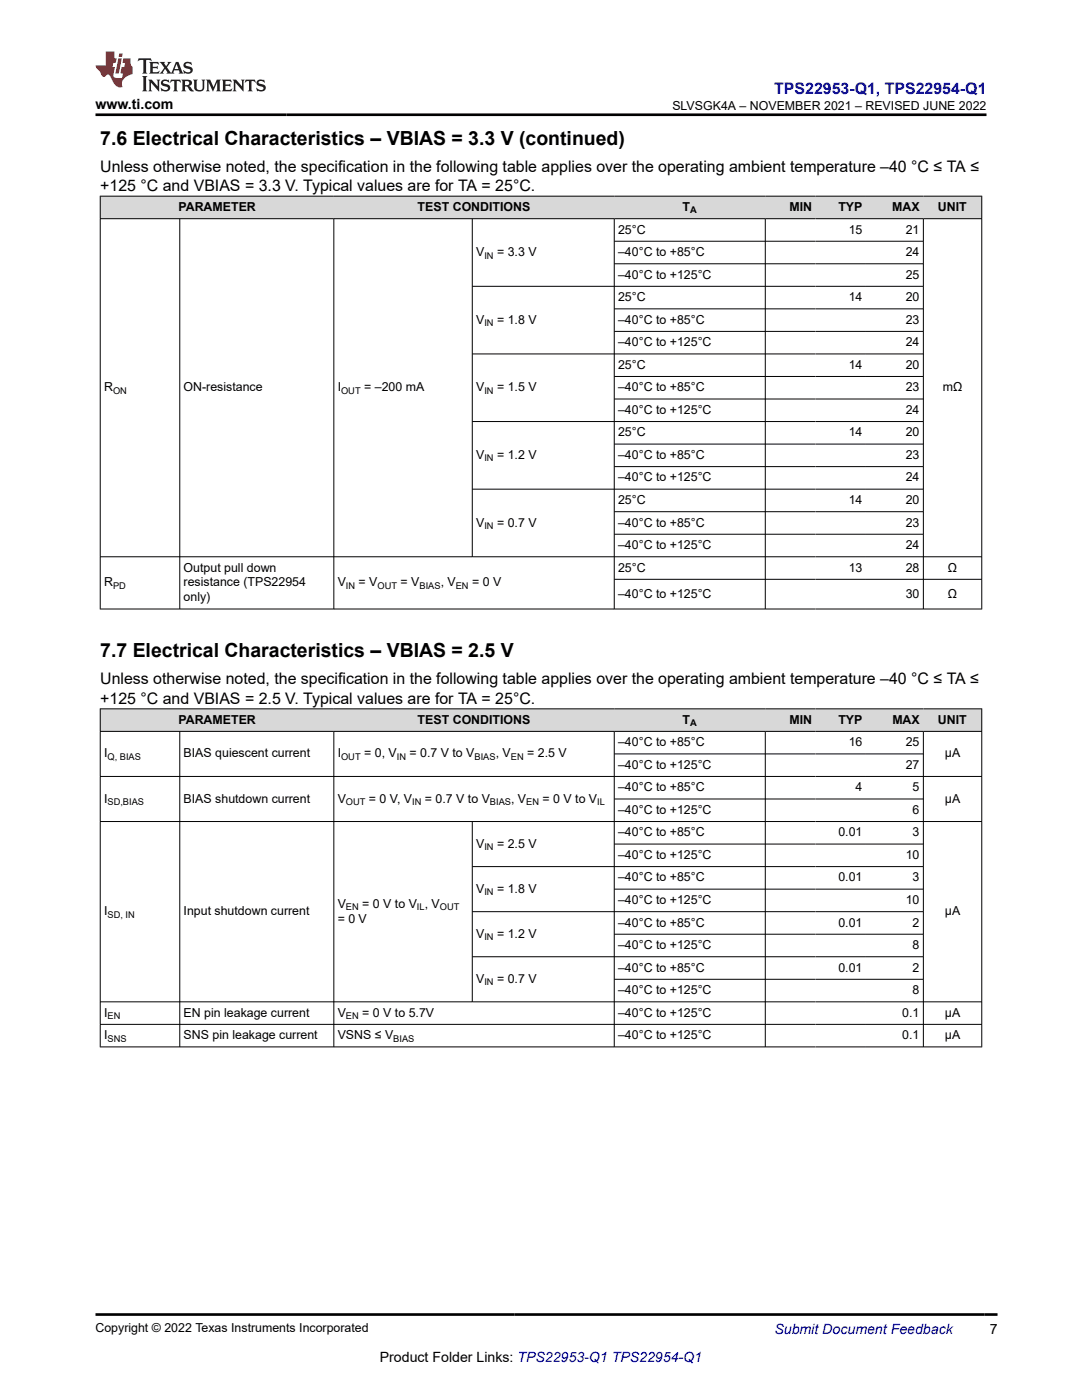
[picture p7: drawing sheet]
<svg xmlns="http://www.w3.org/2000/svg" width="216mm" height="279mm" viewBox="0 0 216 279" stroke-linecap="round" stroke-linejoin="round" font-family="sans-serif">
<defs><g id="words">
<g font-size="3.9">
<text x="20" y="28.8">7.6 Electrical Characteristics – VBIAS = 3.3 V (continued)</text>
<text x="20" y="131.2">7.7 Electrical Characteristics – VBIAS = 2.5 V</text>
</g>
<text font-size="3.2" fill="#00f" x="154.5" y="18.7">TPS22953-Q1, TPS22954-Q1</text>
<g font-size="3.2">
<text x="20" y="34.3">Unless otherwise noted, the specification in the following table applies over the operating ambient temperature –40 °C ≤ TA ≤</text>
<text x="20" y="38.1">+125 °C and VBIAS = 3.3 V. Typical values are for TA = 25°C.</text>
<text x="20" y="136.6">Unless otherwise noted, the specification in the following table applies over the operating ambient temperature –40 °C ≤ TA ≤</text>
<text x="20" y="140.4">+125 °C and VBIAS = 2.5 V. Typical values are for TA = 25°C.</text>
</g>
<g font-size="2.8">
<text x="19.1" y="21.8">www.ti.com</text>
<text x="197.5" y="266.1">7</text>
<text x="75.8" y="271.7">Product Folder Links: TPS22953-Q1 TPS22954-Q1</text>
</g>
<text font-size="2.8" fill="#00f" x="154.5" y="266.2">Submit Document Feedback</text>
<g font-size="2.5">
<text x="134.2" y="21.9">SLVSGK4A – NOVEMBER 2021 – REVISED JUNE 2022</text>
<text x="35.6" y="42.1">PARAMETER</text>
<text x="83.3" y="42.1">TEST CONDITIONS</text>
<text x="123.3" y="46.6">25°C</text>
<text x="136.2" y="42.1">T</text>
<text x="157.5" y="42.1">MIN</text>
<text x="167.3" y="42.1">TYP</text>
<text x="169.3" y="46.6">15</text>
<text x="178.1" y="42.1">MAX</text>
<text x="180.7" y="46.6">21</text>
<text x="187.2" y="42.1">UNIT</text>
<text x="95" y="51.1">V</text>
<text x="99.2" y="51.1">= 3.3 V</text>
<text x="123.3" y="51.1">–40°C to +85°C</text>
<text x="180.7" y="51.1">24</text>
<text x="123.3" y="55.6">–40°C to +125°C</text>
<text x="180.7" y="55.6">25</text>
<text x="95" y="64.6">V</text>
<text x="99.2" y="64.6">= 1.8 V</text>
<text x="123.3" y="60.1">25°C</text>
<text x="123.3" y="64.6">–40°C to +85°C</text>
<text x="169.3" y="60.1">14</text>
<text x="180.7" y="60.1">20</text>
<text x="180.7" y="64.6">23</text>
<text x="123.3" y="69.1">–40°C to +125°C</text>
<text x="180.7" y="69.1">24</text>
<text x="123.3" y="73.6">25°C</text>
<text x="169.3" y="73.6">14</text>
<text x="180.7" y="73.6">20</text>
<text x="20.8" y="78.1">R</text>
<text x="36.6" y="78.1">ON-resistance</text>
<text x="67.4" y="78.1">I</text>
<text x="72.7" y="78.1">= –200 mA</text>
<text x="95" y="78.1">V</text>
<text x="99.2" y="78.1">= 1.5 V</text>
<text x="123.3" y="78.1">–40°C to +85°C</text>
<text x="123.3" y="82.6">–40°C to +125°C</text>
<text x="180.7" y="78.1">23</text>
<text x="180.7" y="82.6">24</text>
<text x="188.1" y="78.1">mΩ</text>
<text x="123.3" y="87.1">25°C</text>
<text x="169.3" y="87.1">14</text>
<text x="180.7" y="87.1">20</text>
<text x="95" y="91.6">V</text>
<text x="99.2" y="91.6">= 1.2 V</text>
<text x="123.3" y="91.6">–40°C to +85°C</text>
<text x="180.7" y="91.6">23</text>
<text x="123.3" y="96.1">–40°C to +125°C</text>
<text x="123.3" y="100.6">25°C</text>
<text x="169.3" y="100.6">14</text>
<text x="180.7" y="96.1">24</text>
<text x="180.7" y="100.6">20</text>
<text x="95" y="105.1">V</text>
<text x="99.2" y="105.1">= 0.7 V</text>
<text x="123.3" y="105.1">–40°C to +85°C</text>
<text x="180.7" y="105.1">23</text>
<text x="123.3" y="109.6">–40°C to +125°C</text>
<text x="180.7" y="109.6">24</text>
<text x="20.8" y="117">R</text>
<text x="36.6" y="114.1">Output pull down</text>
<text x="36.6" y="117">resistance (TPS22954</text>
<text x="67.4" y="117">V</text>
<text x="71.6" y="117">= V</text>
<text x="79.9" y="117">= V</text>
<text x="87.9" y="117">, V</text>
<text x="94.2" y="117">= 0 V</text>
<text x="123.3" y="114.1">25°C</text>
<text x="123.3" y="119.3">–40°C to +125°C</text>
<text x="169.3" y="114.1">13</text>
<text x="180.7" y="114.1">28</text>
<text x="180.7" y="119.3">30</text>
<text x="189.2" y="114.1">Ω</text>
<text x="189.2" y="119.3">Ω</text>
<text x="36.6" y="120">only)</text>
<text x="35.6" y="144.4">PARAMETER</text>
<text x="83.3" y="144.4">TEST CONDITIONS</text>
<text x="123.3" y="148.9">–40°C to +85°C</text>
<text x="136.2" y="144.4">T</text>
<text x="157.5" y="144.4">MIN</text>
<text x="167.3" y="144.4">TYP</text>
<text x="169.3" y="148.9">16</text>
<text x="178.1" y="144.4">MAX</text>
<text x="180.7" y="148.9">25</text>
<text x="187.2" y="144.4">UNIT</text>
<text x="20.8" y="151.2">I</text>
<text x="36.6" y="151.2">BIAS quiescent current</text>
<text x="67.4" y="151.2">I</text>
<text x="72.7" y="151.2">= 0, V</text>
<text x="81.7" y="151.2">= 0.7 V to V</text>
<text x="98.9" y="151.2">, V</text>
<text x="105.2" y="151.2">= 2.5 V</text>
<text x="123.3" y="153.4">–40°C to +125°C</text>
<text x="180.7" y="153.4">27</text>
<text x="188.5" y="151.2">µA</text>
<text x="20.8" y="160.2">I</text>
<text x="36.6" y="160.2">BIAS shutdown current</text>
<text x="67.4" y="160.2">V</text>
<text x="73.6" y="160.2">= 0 V, V</text>
<text x="84.8" y="160.2">= 0.7 V to V</text>
<text x="102" y="160.2">, V</text>
<text x="108.3" y="160.2">= 0 V to V</text>
<text x="123.3" y="157.9">–40°C to +85°C</text>
<text x="170.7" y="157.9">4</text>
<text x="182.1" y="157.9">5</text>
<text x="188.5" y="160.2">µA</text>
<text x="123.3" y="162.4">–40°C to +125°C</text>
<text x="123.3" y="166.9">–40°C to +85°C</text>
<text x="167.3" y="166.9">0.01</text>
<text x="182.1" y="162.4">6</text>
<text x="182.1" y="166.9">3</text>
<text x="95" y="169.2">V</text>
<text x="99.2" y="169.2">= 2.5 V</text>
<text x="123.3" y="171.4">–40°C to +125°C</text>
<text x="180.7" y="171.4">10</text>
<text x="95" y="178.2">V</text>
<text x="99.2" y="178.2">= 1.8 V</text>
<text x="123.3" y="175.9">–40°C to +85°C</text>
<text x="167.3" y="175.9">0.01</text>
<text x="182.1" y="175.9">3</text>
<text x="20.8" y="182.7">I</text>
<text x="36.6" y="182.7">Input shutdown current</text>
<text x="67.4" y="184.1">= 0 V</text>
<text x="67.4" y="181.2">V</text>
<text x="72.3" y="181.2">= 0 V to V , V</text>
<text x="123.3" y="180.4">–40°C to +125°C</text>
<text x="123.3" y="184.9">–40°C to +85°C</text>
<text x="167.3" y="184.9">0.01</text>
<text x="180.7" y="180.4">10</text>
<text x="182.1" y="184.9">2</text>
<text x="188.5" y="182.7">µA</text>
<text x="95" y="187.2">V</text>
<text x="99.2" y="187.2">= 1.2 V</text>
<text x="123.3" y="189.4">–40°C to +125°C</text>
<text x="182.1" y="189.4">8</text>
<text x="95" y="196.2">V</text>
<text x="99.2" y="196.2">= 0.7 V</text>
<text x="123.3" y="193.9">–40°C to +85°C</text>
<text x="167.3" y="193.9">0.01</text>
<text x="182.1" y="193.9">2</text>
<text x="20.8" y="202.9">I</text>
<text x="36.6" y="202.9">EN pin leakage current</text>
<text x="67.4" y="202.9">V</text>
<text x="72.3" y="202.9">= 0 V to 5.7V</text>
<text x="123.3" y="198.4">–40°C to +125°C</text>
<text x="123.3" y="202.9">–40°C to +125°C</text>
<text x="180" y="202.9">0.1</text>
<text x="182.1" y="198.4">8</text>
<text x="188.5" y="202.9">µA</text>
<text x="20.8" y="207.4">I</text>
<text x="36.6" y="207.4">SNS pin leakage current</text>
<text x="67.4" y="207.4">VSNS ≤ V</text>
<text x="123.3" y="207.4">–40°C to +125°C</text>
<text x="180" y="207.4">0.1</text>
<text x="188.5" y="207.4">µA</text>
<text x="19.1" y="265.9">Copyright © 2022 Texas Instruments Incorporated</text>
</g>
<g font-size="1.9">
<text x="137.7" y="42.6">A</text>
<text x="96.7" y="51.6">IN</text>
<text x="96.7" y="65.1">IN</text>
<text x="22.6" y="78.6">ON</text>
<text x="68.1" y="78.6">OUT</text>
<text x="96.7" y="78.6">IN</text>
<text x="96.7" y="92.1">IN</text>
<text x="96.7" y="105.6">IN</text>
<text x="22.6" y="117.5">PD</text>
<text x="69" y="117.5">IN</text>
<text x="75.3" y="117.5">OUT</text>
<text x="83.7" y="117.5">BIAS</text>
<text x="91" y="117.5">EN</text>
<text x="137.7" y="144.9">A</text>
<text x="21.5" y="151.7">Q, BIAS</text>
<text x="68.1" y="151.7">OUT</text>
<text x="79.2" y="151.7">IN</text>
<text x="94.7" y="151.7">BIAS</text>
<text x="101.9" y="151.7">EN</text>
<text x="21.5" y="160.7">SD,BIAS</text>
<text x="69" y="160.7">OUT</text>
<text x="82.2" y="160.7">IN</text>
<text x="97.8" y="160.7">BIAS</text>
<text x="105" y="160.7">EN</text>
<text x="119.2" y="160.7">IL</text>
<text x="96.7" y="169.7">IN</text>
<text x="96.7" y="178.7">IN</text>
<text x="21.5" y="183.2">SD, IN</text>
<text x="69" y="181.7">EN</text>
<text x="83.2" y="181.7">IL</text>
<text x="87.8" y="181.7">OUT</text>
<text x="96.7" y="187.6">IN</text>
<text x="96.7" y="196.6">IN</text>
<text x="21.5" y="203.4">EN</text>
<text x="69" y="203.4">EN</text>
<text x="21.5" y="207.9">SNS</text>
<text x="78.5" y="207.9">BIAS</text>
</g>
</g></defs>
<g fill="#d8d8d8">
<path d="M20 39.1h175.9v4.5h-175.9z" fill-rule="evenodd"/>
<path d="M20.1 39.2h46.5v4.4h-46.5z" fill-rule="evenodd"/>
<path d="M66.6 39.2h56v4.4h-56z" fill-rule="evenodd"/>
<path d="M122.6 39.2h30.1v4.4h-30.1z" fill-rule="evenodd"/>
<path d="M152.7 39.2h10v4.4h-10z" fill-rule="evenodd"/>
<path d="M162.7 39.2h10.1v4.4h-10.1z" fill-rule="evenodd"/>
<path d="M172.8 39.2h11.4v4.4h-11.4z" fill-rule="evenodd"/>
<path d="M184.2 39.2h11.6v4.4h-11.6z" fill-rule="evenodd"/>
</g>
<g fill="none" stroke="#000" stroke-width=".2">
<path d="M19.9 39.1h176.1M20 39.1v82.5M195.9 39.1v82.5M19.9 43.6h176.1M35.9 43.6v78M66.6 43.6v78M94.2 43.6v67.6M94.2 57.1h90.1M122.6 43.6v78M122.6 48.1h61.7M122.6 52.6h61.7M152.7 43.6v78"/>
<path d="M184.2 43.6v78M94.2 70.6h90.1M122.6 61.6h61.7M122.6 66.1h61.7M122.6 75.1h61.7M122.6 79.6h61.7M94.2 84.1h90.1M94.2 97.6h90.1M122.6 88.6h61.7M122.6 93.1h61.7M19.9 111.1h176.1M122.6 102.1h61.7"/>
<path d="M122.6 106.6h61.7M122.6 115.6h73.4M196 121.5h-176.1"/>
</g>
<g fill="#d8d8d8">
<path d="M20 141.5h175.9v4.5h-175.9z" fill-rule="evenodd"/>
<path d="M20.1 141.5h46.5v4.4h-46.5z" fill-rule="evenodd"/>
<path d="M66.6 141.5h56v4.4h-56z" fill-rule="evenodd"/>
<path d="M122.6 141.5h30.1v4.4h-30.1z" fill-rule="evenodd"/>
<path d="M152.7 141.5h10v4.4h-10z" fill-rule="evenodd"/>
<path d="M162.7 141.5h10.1v4.4h-10.1z" fill-rule="evenodd"/>
<path d="M172.8 141.5h11.4v4.4h-11.4z" fill-rule="evenodd"/>
<path d="M184.2 141.5h11.6v4.4h-11.6z" fill-rule="evenodd"/>
</g>
<g fill="none" stroke="#000" stroke-width=".2">
<path d="M19.9 141.5h176.1M19.9 146h176.1M19.9 155h176.1M20 141.4v67.6M35.9 146v63M66.6 146v63M122.6 146v63M122.6 150.5h61.7M122.6 159.5h61.7M152.7 146v63M184.2 146v63M195.9 141.4v67.6"/>
<path d="M19.9 164h176.1M94.2 164v36M122.6 168.5h61.7M122.6 177.4h61.7M184.3 172.9h-90.1M19.9 199.9h176.1M122.6 186.4h61.7M122.6 195.4h61.7M184.3 181.9h-90.1M184.3 190.9h-90.1M19.9 204.4h176.1M19.9 208.9h176.1"/>
</g>
<path d="M27.7 11.6l-.2 .6 .5-.2h.6v.1v2.2l-.2 .4h1l-.2-.4v-2.2v-.1h.5l.5 .2-.1-.6zM29.8 12.4l.2 .3v1.6l-.2 .4h1.9l.1-.6a1.08 1.08 0 0 1-1.3 .2v-.7h.6l.4 .2v-.7l-.4 .2h-.6v-.5l.2-.2a1 1 0 0 1 1 .3l-.1-.5zM31.8 12.4l1 1.1-1 1.2h.9l-.2-.2 .4-.8 .5 .8-.2 .2h1.6l-.2-.2 .1-.5h1l.1 .5-.1 .2h.9l-.2-.4-.8-1.9h-.5l-1 2.1-.8-1.1 .9-1h-.8l.2 .2-.5 .6-.3-.6 .1-.2zM35.2 12.8l.4 1h-.8zM36.8 12.5a.65 .65 0 0 0-.2 .7 .65 .65 0 0 0 .6 .5l.7 .1 .1 .3a.79 .79 0 0 1-.7 .4 .79 .79 0 0 1-.7-.5l.1 .7 .2-.1a.93 .93 0 0 0 1.1 0 .93 .93 0 0 0 .4-.9 1.46 1.46 0 0 0-1.2-.6l-.1-.3a1.09 1.09 0 0 1 1.2 .2l-.2-.6-.1 .1-.6-.2zM28.4 15.2l.2 .4v2.2l-.2 .4h1l-.2-.4v-2.2l.2-.4zM29.6 15.9l.2 .4v1.5l-.2 .4h.8l-.3-.4v-1.3l1.7 1.8v-2l.2-.4h-.8l.2 .2 .1 1.1-1.2-1.3zM32.3 16a.65 .65 0 0 0-.2 .8 .65 .65 0 0 0 .7 .4l.6 .2 .1 .2a.79 .79 0 0 1-.7 .4 .79 .79 0 0 1-.7-.5l.1 .7 .2-.1a.93 .93 0 0 0 1.1 .1 .93 .93 0 0 0 .4-1 1.46 1.46 0 0 0-1.2-.5l-.1-.4a1.09 1.09 0 0 1 1.2 .2l-.2-.6-.1 .1-.6-.1zM34.1 15.9l-.1 .6a.63 .63 0 0 1 .7-.3l.1 1.6-.3 .4h1l-.2-.4v-1.6a.66 .66 0 0 1 .8 .3l-.1-.6zM36.2 15.9l.2 .4v1.5l-.2 .4h.9l-.2-.2v-.7h.5l.1 .2a.79 .79 0 0 0 1.2 .6l-1-.9a.61 .61 0 0 0 .6-.6 .61 .61 0 0 0-.5-.7zM36.9 16.2h.2a.47 .47 0 0 1 .5 .1 .47 .47 0 0 1 .1 .5l-.2 .1-.6 .1zM38.5 15.9l.2 .2a2.27 2.27 0 0 0 .4 2 1.04 1.04 0 0 0 1.7-.7v-1.3l.2-.2h-.8l.2 .4v1.1a.6 .6 0 0 1-.6 .6 .6 .6 0 0 1-.6-.6v-1.1l.3-.4zM41.1 15.9l.2 .4v1.5l-.2 .4h.7l-.2-.4v-1.4l.9 1.9 .8-1.9v1.4l-.2 .4h1l-.3-.4v-1.5l.3-.4h-.8l-.7 1.5-.7-1.5zM44.3 15.9l.2 .4v1.5l-.2 .4h1.9l.1-.6a1.09 1.09 0 0 1-1.3 .2v-.7h.6l.4 .2v-.6l-.4 .2h-.6v-.6l.2-.1a1.01 1.01 0 0 1 1 .3l-.1-.6zM46.4 15.9l.3 .4v1.5l-.3 .4h.8l-.2-.4v-1.3l1.6 1.8v-2l.2-.4h-.7l.2 .2v1.1l-1.2-1.3zM49 15.9l-.1 .6a.63 .63 0 0 1 .8-.3v1.6l-.3 .4h1l-.2-.4v-1.6a.66 .66 0 0 1 .8 .3l-.1-.6zM51.4 16a.65 .65 0 0 0-.2 .8 .65 .65 0 0 0 .6 .4l.6 .2 .2 .2a.79 .79 0 0 1-.8 .4 .79 .79 0 0 1-.6-.5l.1 .7 .2-.1a.93 .93 0 0 0 1 .1 .93 .93 0 0 0 .5-1 1.46 1.46 0 0 0-1.3-.5l-.1-.4a1.09 1.09 0 0 1 1.3 .2l-.2-.6-.2 .1-.5-.1z" fill="#231f20"/>
<path d="M21.1 10.3v2.7h-2.1l.1 .4 .9 1a.95 .95 0 0 0 .9 .9 .59 .59 0 0 1 .6-.4 .59 .59 0 0 1 .5 .3l.4 .8a1.59 1.59 0 0 0 2.1 1.4 1.61 1.61 0 0 1 1-2.3l1-.3-.1-1.5a1.59 1.59 0 0 1-.4-1.7h-1.4l-.2 .9h.5l-.1 .9h-.5l-.2 .9v.3l.4 .1-.2 .9h-.6a.73 .73 0 0 1-1.1-.7l.3-1.5h-.5l.2-.9h.5l.2-.9h-.5v-1.3zM23.6 11.6l-.6 3.1h.7l.6-3.1zM23.8 10.7l-.1 .6h.7l.1-.6z" fill="#ed1c24"/>
<path d="M19.1 22.9h177.8M19.1 262.3h179.9" fill="none" stroke="#000" stroke-width=".53"/>
<use href="#words"/>
</svg>
